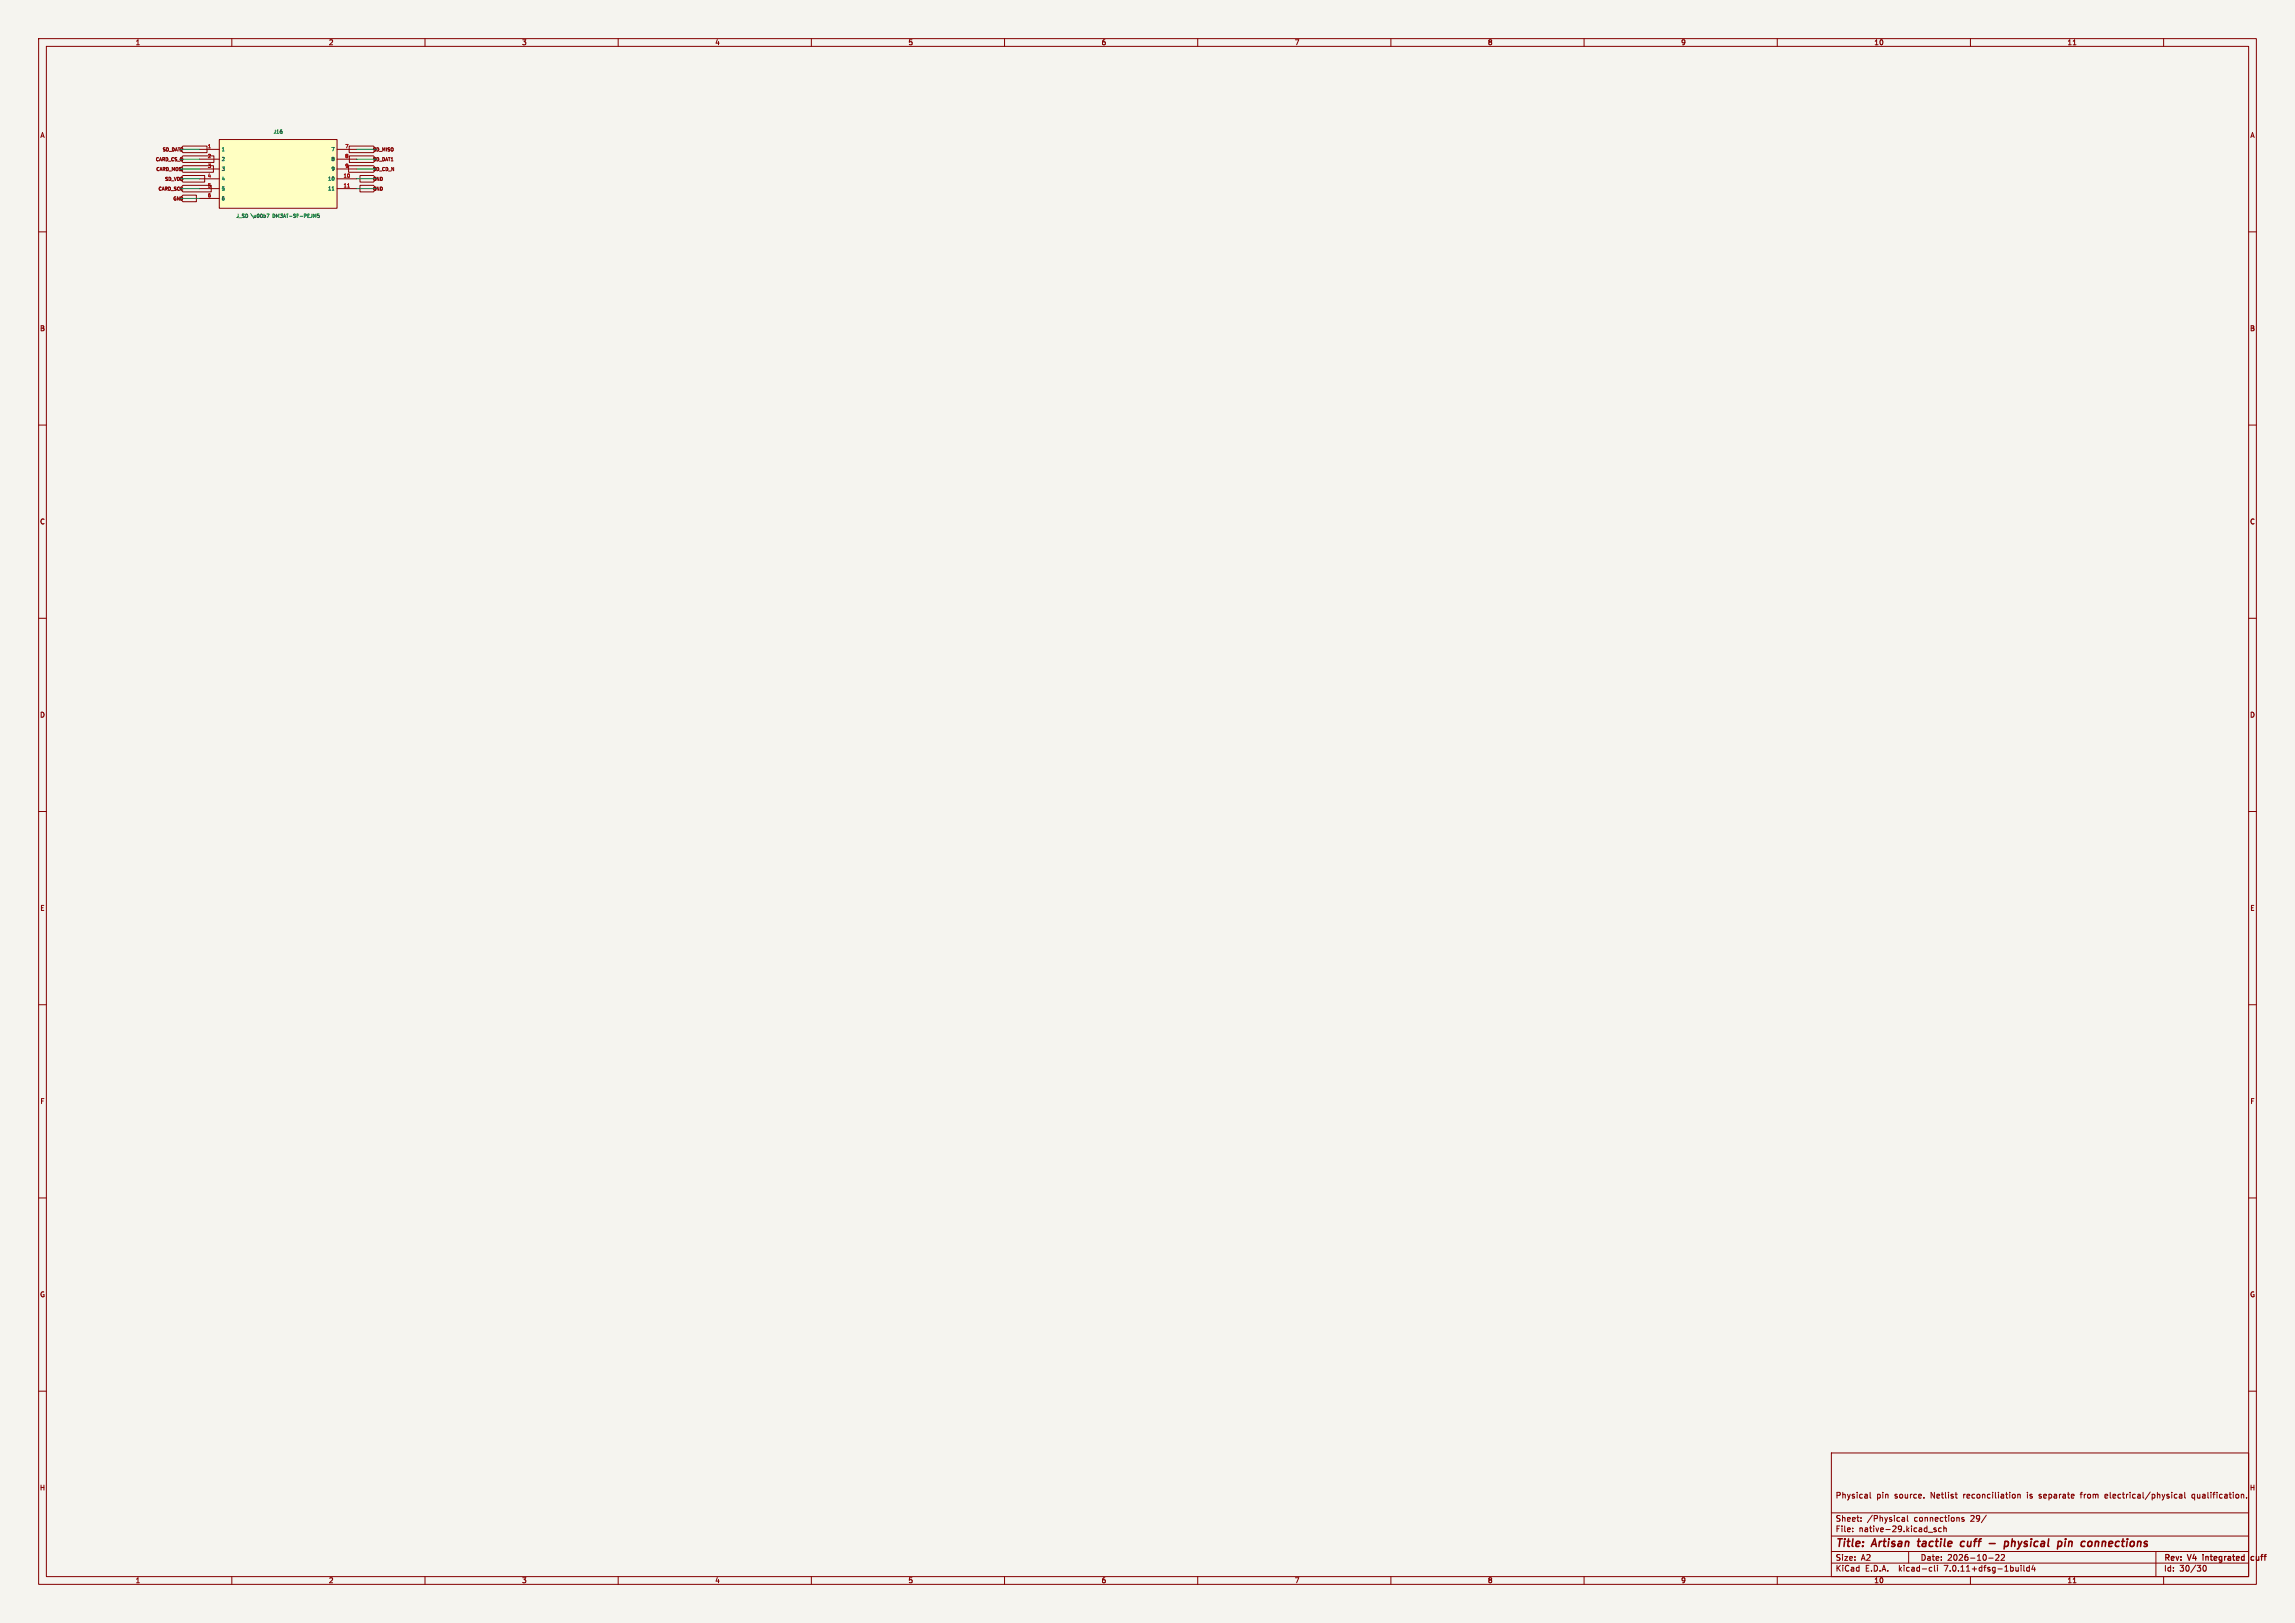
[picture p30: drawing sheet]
<svg xmlns="http://www.w3.org/2000/svg" width="594mm" height="420mm" viewBox="0 0 594 420" stroke-linecap="round" stroke-linejoin="round" font-family="sans-serif">
<defs><g id="words">
<g font-size="2.8" fill="#840000">
<text x="475" y="400.9">Title:</text>
<text x="484.7" y="400.9">Artisan</text>
<text x="497.3" y="400.9">tactile</text>
<text x="509.1" y="400.9">cuff</text>
<text x="517.3" y="400.9">-</text>
<text x="522.1" y="400.9">physical</text>
<text x="536.7" y="400.9">pin</text>
<text x="543.6" y="400.9">connections</text>
</g>
<g font-size="2.1" fill="#840000">
<text x="475" y="388">Physical</text>
<text x="485.7" y="388">pin</text>
<text x="490.4" y="388">source.</text>
<text x="499.8" y="388">Netlist</text>
<text x="508.4" y="388">reconciliation</text>
<text x="525.1" y="388">is</text>
<text x="528.3" y="388">separate</text>
<text x="539.2" y="388">from</text>
<text x="545.7" y="388">electrical/physical</text>
<text x="568.3" y="388">qualification.</text>
<text x="475" y="394">Sheet:</text>
<text x="483.2" y="394">/Physical</text>
<text x="495.5" y="394">connections</text>
<text x="510.2" y="394">29/</text>
<text x="475" y="396.7">File:</text>
<text x="481.1" y="396.7">native-29.kicad_sch</text>
<text x="475" y="406.9">KiCad</text>
<text x="475" y="404.1">Size:</text>
<text x="481.7" y="404.1">A2</text>
<text x="482.7" y="406.9">E.D.A.</text>
<text x="491.6" y="406.9">kicad-cli</text>
<text x="497" y="404.1">Date:</text>
<text x="503.5" y="406.9">7.0.11+dfsg-1build4</text>
<text x="504" y="404.1">2026-10-22</text>
<text x="560" y="404.3">Rev:</text>
<text x="560" y="406.9">Id:</text>
<text x="564.1" y="406.9">30/30</text>
<text x="566.4" y="404.3">V4</text>
<text x="570.8" y="404.3">integrated</text>
<text x="583.9" y="404.3">cuff</text>
</g>
<g font-size="1.8" fill="#840000">
<text x="35" y="11.9">1</text>
<text x="85" y="11.9">2</text>
<text x="135" y="11.9">3</text>
<text x="185" y="11.9">4</text>
<text x="235" y="11.9">5</text>
<text x="285" y="11.9">6</text>
<text x="335" y="11.9">7</text>
<text x="385" y="11.9">8</text>
<text x="435" y="11.9">9</text>
<text x="485" y="11.9">10</text>
<text x="535" y="11.9">11</text>
<text x="10.3" y="35.9">A</text>
<text x="582.3" y="35.9">A</text>
<text x="10.3" y="85.9">B</text>
<text x="582.3" y="85.9">B</text>
<text x="10.3" y="135.9">C</text>
<text x="582.3" y="135.9">C</text>
<text x="10.3" y="185.9">D</text>
<text x="582.3" y="185.9">D</text>
<text x="10.3" y="235.9">E</text>
<text x="582.3" y="235.9">E</text>
<text x="10.3" y="285.9">F</text>
<text x="582.3" y="285.9">F</text>
<text x="10.3" y="335.9">G</text>
<text x="582.3" y="335.9">G</text>
<text x="10.2" y="385.9">H</text>
<text x="582.2" y="385.9">H</text>
<text x="35" y="409.9">1</text>
<text x="85" y="409.9">2</text>
<text x="135" y="409.9">3</text>
<text x="185" y="409.9">4</text>
<text x="235" y="409.9">5</text>
<text x="285" y="409.9">6</text>
<text x="335" y="409.9">7</text>
<text x="385" y="409.9">8</text>
<text x="435" y="409.9">9</text>
<text x="485" y="409.9">10</text>
<text x="535" y="409.9">11</text>
</g>
<g font-size="1.3" fill="#006464">
<text x="70.7" y="34.8">J16</text>
<text x="57.3" y="39.3">1</text>
<text x="57.3" y="41.9">2</text>
<text x="85.6" y="39.3">7</text>
<text x="85.6" y="41.9">8</text>
<text x="57.3" y="44.4">3</text>
<text x="57.3" y="46.9">4</text>
<text x="84.7" y="46.9">10</text>
<text x="85.6" y="44.4">9</text>
<text x="57.3" y="49.5">5</text>
<text x="57.3" y="52">6</text>
<text x="84.7" y="49.5">11</text>
<text x="61" y="56.6">J_SD</text>
<text x="65.1" y="56.6">\u00b7</text>
<text x="70.9" y="56.6">DM3AT-SF-PEJM5</text>
</g>
<g font-size="1.3" fill="#a90000">
<text x="53.7" y="38.4">1</text>
<text x="53.7" y="40.9">2</text>
<text x="89.2" y="38.4">7</text>
<text x="89.2" y="40.9">8</text>
<text x="53.7" y="43.5">3</text>
<text x="53.7" y="46">4</text>
<text x="88.8" y="46">10</text>
<text x="89.2" y="43.5">9</text>
<text x="53.7" y="48.6">5</text>
<text x="53.7" y="51.1">6</text>
<text x="88.8" y="48.6">11</text>
</g>
<g font-size="1.2" fill="#840000">
<text x="40.1" y="41.9">CARD_CS_N</text>
<text x="41.9" y="39.4">SD_DAT2</text>
<text x="96.4" y="41.9">SD_DAT1</text>
<text x="96.4" y="39.4">SD_MISO</text>
<text x="40.3" y="44.4">CARD_MOSI</text>
<text x="42.5" y="47">SD_VDD</text>
<text x="96.4" y="44.4">SD_CD_N</text>
<text x="96.4" y="47">GND</text>
<text x="40.8" y="49.5">CARD_SCK</text>
<text x="44.7" y="52.1">GND</text>
<text x="96.4" y="49.5">GND</text>
</g>
</g></defs>
<path d="M0 0h594v420h-594z" fill="#f5f4ef" stroke="#f5f4ef" stroke-width=".26"/>
<g fill="none" stroke="#840000" stroke-width=".26">
<path d="M10 10h574v400h-574zM12 12h570v396h-570zM60 10v2M110 10v2M160 10v2M210 10v2M260 10v2M310 10v2M360 10v2M410 10v2M460 10v2M510 10v2"/>
<path d="M536.6 11.6h.7M560 10v2M47.3 37.8h6.3v1.7h-6.3l-.7-.8zM51.7 38.7h5.1M56.8 36.1h30.4v17.8h-30.4zM87.2 38.7h5.1M90.4 37.8h6.3l.7 .9-.7 .8h-6.3zM10 60h2M47.3 42.9h7.9v1.7h-7.9l-.7-.9zM47.3 48h7.4v1.7h-7.4l-.7-.9zM47.3 50.5h3.5v1.7h-3.5l-.7-.8zM47.3 45.4h5.7v1.7h-5.7l-.7-.8z"/>
<path d="M47.3 40.3h8.1v1.7h-8.1l-.7-.8zM51.7 46.3h5.1M51.7 48.8h5.1M51.7 41.2h5.1M51.7 43.7h5.1M51.7 51.4h5.1M87.2 46.3h5.1M87.2 48.8h5.1M87.2 41.2h5.1M87.2 43.7h5.1M90.2 42.9h6.5l.7 .8-.7 .9h-6.5zM90.4 40.3h6.3l.7 .9-.7 .8h-6.3z"/>
<path d="M93.2 48h3.5l.7 .8-.7 .9h-3.5zM93.2 45.4h3.5l.7 .9-.7 .8h-3.5zM582 60h2M10 110h2M582 110h2M10 160h2M582 160h2M10 210h2M582 210h2M10 260h2M582 260h2M10 310h2"/>
<path d="M582 310h2M10 360h2M474 376h108v32h-108zM582 360h2M474 397.5h108M474 391.5h108M479.5 396.2v.2M479.5 395.4v.2M481.7 393.5v.2M481.7 392.7v.2M484 386.2v1.3l.2 .2M492.3 392.7h.6l.1 1"/>
<path d="M493 393l-.8 .3 .3 .4 .5-.1M493.7 392.2v1.3l.2 .2M498 387.5v.2M499.1 396.5h1.1M501.1 395.4h-.4l-.2 .2 .1 .2 .5 .1v.4h-.6M502.5 395.4h-.5l-.3 .3 .2 .6h.6M503.1 395.5l.6-.1v1M503.1 394.9v1.5M506 386.7h.6M506.3 387.6l.3 .1M508.3 392.7h-.3l-.3 .2 .1 .2 .5 .1v.4h-.6M514.1 392.1l-1.3 1.9"/>
<path d="M521.1 386.7l.5 .3-.1 .5-.4 .2M522.2 386.8l.6-.1 .1 1M522.2 386.7v1M538.4 386.7h.6M545.3 386.7l-.5 .2 .1 .7 .4 .1M545.5 387l-.7 .2M563.5 386.7h-.5l-.3 .3 .2 .6h.6M564.1 386.7h.6v1M564.7 387l-.7 .3 .2 .4 .5-.1M565.5 386.2v1.3l.2 .2M567.9 386.7l-.6 .3 .1 .5 .5 .2M580.3 386.7l.4 .2v.8"/>
<path d="M581.5 387.5v.2M60 408v2M110 408v2M160 408v2M210 408v2M260 408v2M310 408v2M360 408v2M410 408v2M460 408v2M474 404.5h108M474 401.5h108"/>
<path d="M494 401.5v3M499.6 405.6h.4M500 406.5l-.4 .1M500.7 405.1v1.3l.2 .2M501.5 405.1v.1M501.5 405.6v1M510 408v2M514.7 403.2h1.2M516.5 402.4l.6-.1 .3 .4-.9 1.1h.9M518 402.4l.5-.1 .3 .4-.9 1.1h.9M523.1 405.1v.1M523.1 405.6v1"/>
<path d="M523.8 405.1v1.3l.2 .2M525.2 405.6h-.4l-.3 .3 .2 .6h.5M525.2 405.1v1.5M526.2 405l-.3 1.1h.9M526.6 405.6v1M536.6 409.6h.7M558 401.5v6.5M560 408v2M570.3 405.2a.72 .72 0 0 0-.2 .8 .72 .72 0 0 0 .7 .5l.2-.5v-.6"/>
</g>
<path d="M570.2 402.3v.1M570.2 402.8v1M583.3 402.8h-.4l-.3 .3 .2 .6h.5" fill="none" stroke="#840000" stroke-width=".3"/>
<g fill="none" stroke="#840000" stroke-width=".4">
<path d="M496.3 398.9h.7M496.6 398.2l-.2 1.7 .3 .3M508.5 399h-.8l-.3 .8 .3 .4 .6-.1M514.9 399.4h1.5M518.9 399l.6-.1 .4 .3-.2 .8-.7 .2M518.9 398.9l-.2 2M520.8 398.2l-.2 2M521.3 398.9l-.6 .2M534.6 398.9l-.2 1.3M534.6 398.2v.2M535.5 398.9l-.1 1.3M535.8 398.9l-.3 .2"/>
<path d="M542.4 398.9l-.2 1.3M542.9 398.9l-.5 .2"/>
</g>
<path d="M56.8 36.1h30.4v17.8h-30.4z" fill="#ffffc2" stroke="#ffffc2" stroke-width=".26"/>
<path d="M69 55.4h.6l-.3 .9M82.2 56.2v.1M82.6 55.4h-.4v.4l.3-.1 .2 .2-.1 .4h-.4M85.9 49.2h.6" fill="none" stroke="#006464" stroke-width=".26"/>
<path d="M90 48.4h.5" fill="none" stroke="#a90000" stroke-width=".26"/>
<path d="M46.6 38.7h5.1M92.3 38.7h5.1M46.6 46.3h5.1M46.6 43.7h5.1M46.6 41.2h5.1M46.6 48.8h5.1M46.6 51.4h5.1M92.3 46.3h5.1M92.3 43.7h5.1M92.3 41.2h5.1M92.3 48.8h5.1" fill="none" stroke="#009600" stroke-width=".26"/>
<use href="#words"/>
</svg>
